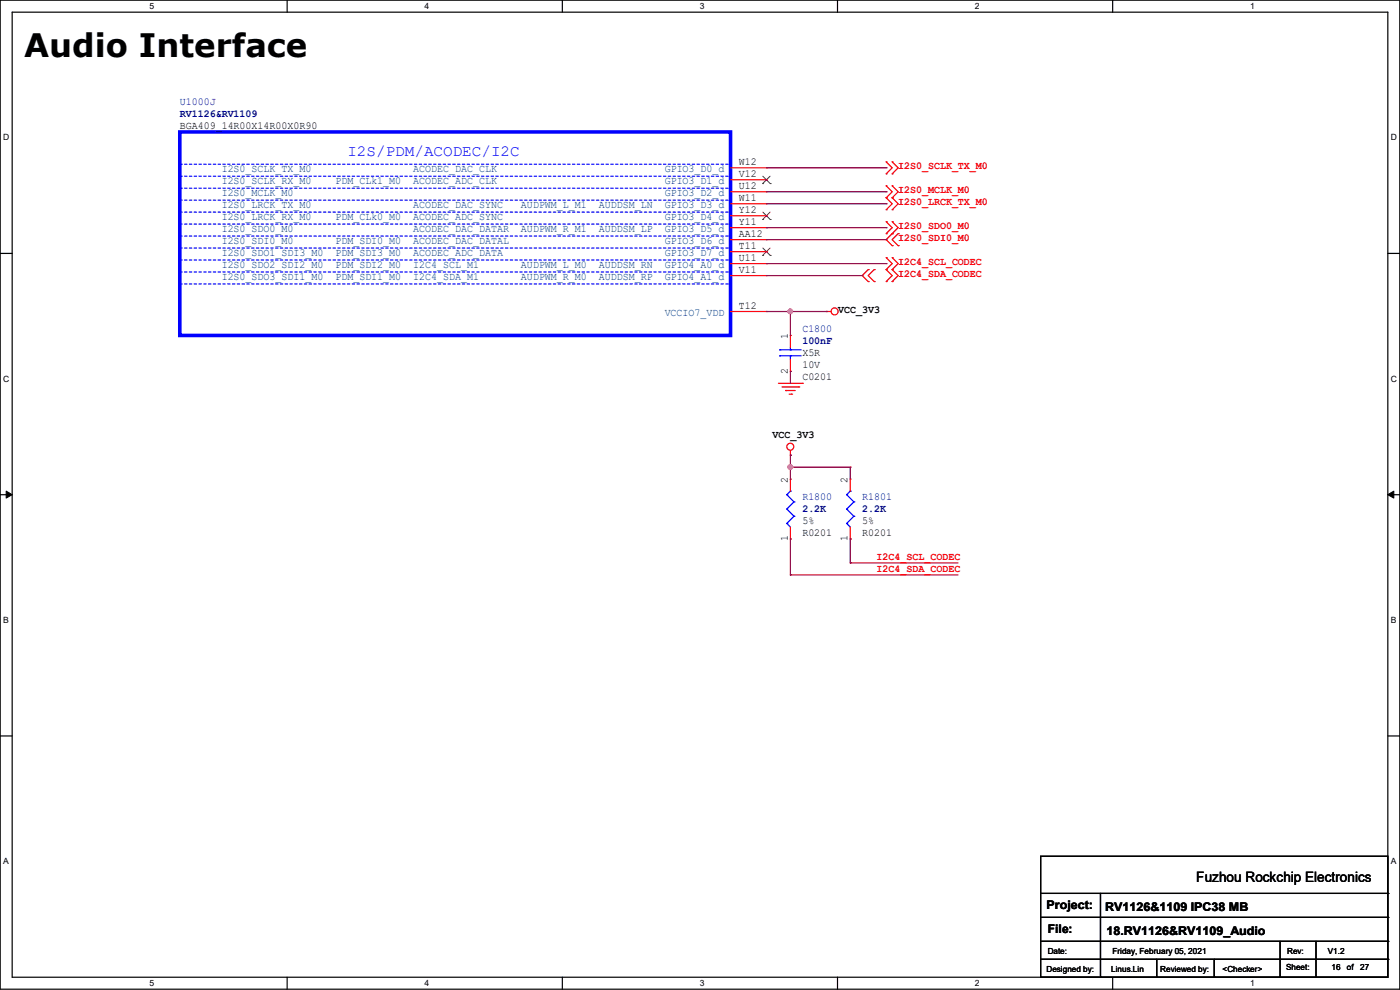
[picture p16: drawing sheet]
<svg xmlns="http://www.w3.org/2000/svg" width="297mm" height="210mm" viewBox="0 0 297 210" stroke-linecap="round" stroke-linejoin="round" font-family="sans-serif">
<defs><g id="words">
<text font-size="6.9" x="5.1" y="12">Audio Interface</text>
<text font-size="3.3" fill="#00f" x="73.7" y="33.1">I2S/PDM/ACODEC/I2C</text>
<text font-size="3" x="253.8" y="187.2">Fuzhou Rockchip Electronics</text>
<g font-size="2.5">
<text x="222" y="192.9">Project:</text>
<text x="222.3" y="198">File:</text>
<text x="234.5" y="193.2">RV1126&amp;1109 IPC38 MB</text>
<text x="234.7" y="198.2">18.RV1126&amp;RV1109_Audio</text>
</g>
<g font-size="2.3" fill="#000080">
<text x="38.1" y="22.2">U1000J</text>
<text x="38.1" y="24.8">RV1126&amp;RV1109</text>
<text x="170.2" y="70.5">C1800</text>
<text x="170.2" y="73">100nF</text>
<text x="170.2" y="106">R1800</text>
<text x="182.9" y="106">R1801</text>
<text x="170.2" y="108.6">2.2K</text>
<text x="182.9" y="108.6">2.2K</text>
</g>
<g font-size="2.3">
<text x="38.1" y="27.3">BGA409_14R00X14R00X0R90</text>
<text x="156.8" y="35.1">W12</text>
<text x="156.8" y="37.6">V12</text>
<text x="156.8" y="40.1">U12</text>
<text x="156.8" y="45.2">Y12</text>
<text x="156.8" y="47.8">Y11</text>
<text x="156.8" y="42.7">W11</text>
<text x="156.8" y="50.3">AA12</text>
<text x="156.8" y="52.8">T11</text>
<text x="156.8" y="55.4">U11</text>
<text x="156.8" y="57.9">V11</text>
<text x="156.8" y="65.5">T12</text>
<text x="167.1" y="71.9" transform="rotate(-90 167.1 71.9)">1</text>
<text x="177.8" y="66.4">VCC_3V3</text>
<text x="170.2" y="75.6">X5R</text>
<text x="167.1" y="79.3" transform="rotate(-90 167.1 79.3)">2</text>
<text x="170.2" y="80.6">C0201</text>
<text x="170.2" y="78.1">10V</text>
<text x="163.9" y="92.8">VCC_3V3</text>
<text x="167.1" y="102.4" transform="rotate(-90 167.1 102.4)">2</text>
<text x="179.8" y="102.4" transform="rotate(-90 179.8 102.4)">2</text>
<text x="170.2" y="113.7">R0201</text>
<text x="170.2" y="111.1">5%</text>
<text x="182.9" y="113.7">R0201</text>
<text x="182.9" y="111.1">5%</text>
<text x="167.1" y="114.9" transform="rotate(-90 167.1 114.9)">1</text>
<text x="179.8" y="114.9" transform="rotate(-90 179.8 114.9)">1</text>
</g>
<g font-size="2.3" fill="#f00">
<text x="190.5" y="35.9">I2S0_SCLK_TX_M0</text>
<text x="190.5" y="41">I2S0_MCLK_M0</text>
<text x="190.5" y="43.6">I2S0_LRCK_TX_M0</text>
<text x="190.5" y="51.2">I2S0_SDI0_M0</text>
<text x="190.5" y="48.6">I2S0_SDO0_M0</text>
<text x="190.5" y="56.3">I2C4_SCL_CODEC</text>
<text x="190.5" y="58.8">I2C4_SDA_CODEC</text>
<text x="186" y="118.7">I2C4_SCL_CODEC</text>
<text x="186" y="121.2">I2C4_SDA_CODEC</text>
</g>
<g font-size="2.3" fill="#004080">
<text x="47" y="36.5">I2S0_SCLK_TX_M0</text>
<text x="47" y="39.1">I2S0_SCLK_RX_M0</text>
<text x="47" y="41.6">I2S0_MCLK_M0</text>
<text x="71.2" y="39.1">PDM_CLk1_M0</text>
<text x="87.7" y="36.5">ACODEC_DAC_CLK</text>
<text x="87.7" y="39.1">ACODEC_ADC_CLK</text>
<text x="141" y="36.5">GPIO3_D0_d</text>
<text x="141" y="39.1">GPIO3_D1_d</text>
<text x="141" y="41.6">GPIO3_D2_d</text>
<text x="47" y="46.7">I2S0_LRCK_RX_M0</text>
<text x="47" y="44.2">I2S0_LRCK_TX_M0</text>
<text x="71.2" y="46.7">PDM_CLk0_M0</text>
<text x="87.7" y="46.7">ACODEC_ADC_SYNC</text>
<text x="87.7" y="44.2">ACODEC_DAC_SYNC</text>
<text x="110.5" y="44.2">AUDPWM_L_M1</text>
<text x="127.1" y="44.2">AUDDSM_LN</text>
<text x="141" y="46.7">GPIO3_D4_d</text>
<text x="141" y="44.2">GPIO3_D3_d</text>
<text x="47" y="49.2">I2S0_SDO0_M0</text>
<text x="47" y="51.8">I2S0_SDI0_M0</text>
<text x="71.2" y="51.8">PDM_SDI0_M0</text>
<text x="87.7" y="49.2">ACODEC_DAC_DATAR</text>
<text x="87.7" y="51.8">ACODEC_DAC_DATAL</text>
<text x="110.5" y="49.2">AUDPWM_R_M1</text>
<text x="127.1" y="49.2">AUDDSM_LP</text>
<text x="141" y="49.2">GPIO3_D5_d</text>
<text x="141" y="51.8">GPIO3_D6_d</text>
<text x="47" y="54.3">I2S0_SDO1_SDI3_M0</text>
<text x="47" y="56.9">I2S0_SDO2_SDI2_M0</text>
<text x="47" y="59.4">I2S0_SDO3_SDI1_M0</text>
<text x="71.2" y="54.3">PDM_SDI3_M0</text>
<text x="71.2" y="56.9">PDM_SDI2_M0</text>
<text x="71.2" y="59.4">PDM_SDI1_M0</text>
<text x="87.7" y="54.3">ACODEC_ADC_DATA</text>
<text x="87.7" y="56.9">I2C4_SCL_M1</text>
<text x="87.7" y="59.4">I2C4_SDA_M1</text>
<text x="110.5" y="56.9">AUDPWM_L_M0</text>
<text x="110.5" y="59.4">AUDPWM_R_M0</text>
<text x="127.1" y="56.9">AUDDSM_RN</text>
<text x="127.1" y="59.4">AUDDSM_RP</text>
<text x="141" y="54.3">GPIO3_D7_d</text>
<text x="141" y="56.9">GPIO4_A0_d</text>
<text x="141" y="59.4">GPIO4_A1_d</text>
<text x="141" y="67">VCCIO7_VDD</text>
</g>
<g font-size="1.8">
<text x="31.7" y="1.9">5</text>
<text x="90.1" y="1.9">4</text>
<text x="148.5" y="1.9">3</text>
<text x="206.8" y="1.9">2</text>
<text x="265.2" y="1.9">1</text>
<text x=".7" y="29.8">D</text>
<text x="295.1" y="29.8">D</text>
<text x=".7" y="80.9">C</text>
<text x="295.1" y="80.9">C</text>
<text x=".7" y="132.1">B</text>
<text x="295.1" y="132.1">B</text>
<text x=".7" y="183.3">A</text>
<text x="295.1" y="183.3">A</text>
<text x="222.3" y="202.3">Date:</text>
<text x="236" y="202.3">Friday, February 05, 2021</text>
<text x="273.1" y="202.3">Rev:</text>
<text x="281.7" y="202.3">V1.2</text>
<text x="31.7" y="209.2">5</text>
<text x="90.1" y="209.2">4</text>
<text x="148.5" y="209.2">3</text>
<text x="206.8" y="209.2">2</text>
<text x="222" y="206.1">Designed by:</text>
<text x="235.7" y="206.1">Linus.Lin</text>
<text x="246.2" y="206.1">Reviewed by:</text>
<text x="259.4" y="206.1">&lt;Checker&gt;</text>
<text x="265.2" y="209.2">1</text>
<text x="272.8" y="205.9">Sheet:</text>
<text x="282.5" y="205.9">16</text>
<text x="285.7" y="205.9">of</text>
<text x="288.6" y="205.9">27</text>
</g>
</g></defs>
<path d="M0 0h297v209.8h-297zM2.6 2.6h291.8v204.7h-291.8z" fill="none" stroke="#000" stroke-width=".25"/>
<g fill="#fff">
<path d="M31.7 .3h1v2h-1z"/>
<path d="M31.7 207.6h1v1.9h-1z"/>
</g>
<path d="M60.9 0v2.6M60.9 207.3v2.5" fill="none" stroke="#000" stroke-width=".25"/>
<g fill="#fff">
<path d="M90.1 .3h1v2h-1z"/>
<path d="M90.1 207.6h1v1.9h-1z"/>
</g>
<path d="M119.3 0v2.6M119.3 207.3v2.5" fill="none" stroke="#000" stroke-width=".25"/>
<g fill="#fff">
<path d="M148.5 .3h.9v2h-.9z"/>
<path d="M148.5 207.6h.9v1.9h-.9z"/>
</g>
<path d="M177.7 0v2.6M177.7 207.3v2.5" fill="none" stroke="#000" stroke-width=".25"/>
<g fill="#fff">
<path d="M206.8 .3h1v2h-1z"/>
<path d="M206.8 207.6h1v1.9h-1z"/>
</g>
<path d="M236.1 0v2.6M236.1 207.3v2.5" fill="none" stroke="#000" stroke-width=".25"/>
<g fill="#fff">
<path d="M265.2 .3h1v2h-1z"/>
<path d="M265.2 207.6h1v1.9h-1z"/>
<path d="M.7 28.2h1.2v1.9h-1.2z"/>
<path d="M295.1 28.2h1.2v1.9h-1.2z"/>
<path d="M.7 79.3h1.2v2h-1.2z"/>
<path d="M295.1 79.3h1.2v2h-1.2z"/>
</g>
<path d="M0 53.8h2.6M294.4 53.8h2.6" fill="none" stroke="#000" stroke-width=".25"/>
<g fill="#fff">
<path d="M.7 130.5h1.2v2h-1.2z"/>
<path d="M295.1 130.5h1.1v2h-1.1z"/>
</g>
<path d="M0 104.9h2.6M294.4 104.9h2.6" fill="none" stroke="#000" stroke-width=".25"/>
<path d="M1.3 104.2l1.3 .7-1.3 .8zM294.4 104.9l1.3-.7v1.5z" fill="#000" stroke="#000" stroke-width=".21"/>
<g fill="#fff">
<path d="M.7 181.7h1.2v2h-1.2z"/>
<path d="M295.1 181.7h1.1v2h-1.1z"/>
</g>
<g fill="none" stroke="#000" stroke-width=".25">
<path d="M0 156.1h2.6M294.4 156.1h2.6M220.8 181.7h73.6v25.6h-73.6zM220.8 189.5h73.6M220.8 194.6h73.6M220.8 199.7h73.6M233.5 189.5v17.8M271.6 199.7v7.6M279.2 199.7v7.6M294.4 189.5h.1M294.4 194.6h.1M294.4 199.7h.1"/>
<path d="M220.8 203.5h73.6M233.5 207.3h.1M245.4 207.3h.1M245.4 203.5v3.8M257.6 207.3h.1M257.6 203.5v3.8M271.6 207.3h.1M279.2 207.3h.1M294.4 203.5h.1"/>
</g>
<g fill="none" stroke="#f00" stroke-width=".25">
<path d="M155 35.6h7.6M155 38.1h7.6M162.6 35.6h.1M162.6 38.1h.1M188 36.9h.1M188 34.3h.1M188 39.4h.1M188 34.3l1.3 1.3-1.3 1.3M188 39.4l1.3 1.3-1.3 1.3M189.3 36.9h.1M189.3 34.3h.1M189.3 39.4h.1"/>
<path d="M189.3 34.3l1.2 1.3-1.2 1.3M189.3 39.4l1.2 1.3-1.2 1.3M155 40.7h7.6M155 45.8h7.6M155 48.3h7.6M155 50.8h7.6M155 53.4h7.6M155 55.9h7.6M155 58.5h7.6M155 43.2h7.6M162.6 40.7h.1M162.6 45.8h.1"/>
<path d="M162.6 48.3h.1M162.6 50.8h.1M162.6 53.4h.1M162.6 55.9h.1M162.6 58.5h.1M162.6 43.2h.1M184.2 57.2h.1M184.2 59.7h.1M184.2 57.2l-1.3 1.3 1.3 1.2M185.5 59.7h.1M185.5 57.2h.1M185.5 57.2l-1.3 1.3 1.3 1.2"/>
<path d="M188 42h.1M188 44.5h.1M188 49.6h.1M188 47h.1M188 57.2h.1M188 54.7h.1M188 59.7h.1M188 42l1.3 1.2-1.3 1.3M188 47l1.3 1.3-1.3 1.3M188 54.7l1.3 1.2-1.3 1.3M188 57.2l1.3 1.3-1.3 1.2M189.3 49.6h.1"/>
<path d="M189.3 52.1h.1M189.3 42h.1M189.3 44.5h.1M189.3 47h.1M189.3 57.2h.1M189.3 54.7h.1M189.3 59.7h.1M189.3 47l1.2 1.3-2.5 2.5 1.3 1.3M189.3 42l1.2 1.2-1.2 1.3M189.3 54.7l1.2 1.2-1.2 1.3M189.3 57.2l1.2 1.3-1.2 1.2M190.5 52.1h.1"/>
<path d="M190.5 49.6h.1M190.5 49.6l-1.2 1.2 1.2 1.3M155 66.1h7.6M162.6 66.1h.1M167.7 71.2h.1M167.7 78.8h.1M167.7 71.2v2.5M167.7 76.2v2.6M175.3 66.1h.1M175.3 66.1h1M165.1 81.3h5.1M165.9 82.1h3.6"/>
<path d="M166.7 82.8h.1M166.7 82.8h2M167.4 83.6h.5M167.7 96.6h.1M167.7 95.5v1.1M167.9 83.6h.1M169.5 82.1h.1M170.2 81.3h.1M167.7 114.3h.1M167.7 101.6h.1M167.7 101.6v2.6M167.7 111.8v2.5"/>
<path d="M180.4 114.3h.1M180.4 101.6h.1M180.4 101.6v2.6M180.4 111.8v2.5"/>
<circle cx="177.1" cy="66.1" r=".74"/>
<circle cx="167.7" cy="94.8" r=".74"/>
</g>
<g fill="none" stroke="#00f" stroke-width=".25">
<path d="M165.4 75.5h.1M165.4 74.2h.1M165.4 75.5h4.6M165.4 74.2h4.6M167.7 74.2h.1M167.7 75.5h.1M167.7 73.7v.5M167.7 75.5v.7M166.9 111h.1M166.9 108h.1M166.9 104.9h.1M166.9 111l.8 .8"/>
<path d="M166.9 108l1.5 1.5M166.9 104.9l1.5 1.6M167.7 104.2h.1M167.7 104.2l-.8 .7M168.4 109.5h.1M168.4 106.5h.1M168.4 109.5l-1.5 1.5M168.4 106.5l-1.5 1.5M179.6 111h.1M179.6 108h.1M179.6 104.9h.1M179.6 111l.8 .8"/>
<path d="M179.6 108l1.5 1.5M179.6 104.9l1.5 1.6M180.4 104.2h.1M180.4 104.2l-.8 .7M181.1 109.5h.1M181.1 106.5h.1M181.1 109.5l-1.5 1.5M181.1 106.5l-1.5 1.5"/>
</g>
<path d="M38.1 28h116.9v43.2h-116.9z" fill="none" stroke="#00f" stroke-width=".76"/>
<g fill="none" stroke="#00f" stroke-width=".25" stroke-dasharray=".5">
<path d="M38.1 34.8h116.9M38.1 37.4h116.9M38.1 39.9h116.9M155 34.8h.1M155 37.4h.1M155 39.9h.1M38.1 42.5h116.9M38.1 45h116.9M38.1 47.5h116.9M38.1 50.1h116.9M38.1 52.6h116.9M38.1 55.2h116.9"/>
<path d="M38.1 57.7h116.9M155 42.5h.1M155 45h.1M155 47.5h.1M155 50.1h.1M155 52.6h.1M155 55.2h.1M155 57.7h.1M38.1 60.2h116.9M155 60.2h.1"/>
</g>
<path d="M161.8 38.9h.1M161.8 37.4l1.6 1.5M163.4 37.4l-1.6 1.5M163.4 38.9h.1M161.8 46.6h.1M161.8 54.2h.1M161.8 45l1.6 1.6M161.8 52.6l1.6 1.6M163.4 45l-1.6 1.6M163.4 52.6l-1.6 1.6M163.4 46.6h.1M163.4 54.2h.1" fill="none" stroke="#804000" stroke-width=".21"/>
<g fill="none" stroke="#800040" stroke-width=".25">
<path d="M162.6 35.6h25.4M188 35.6h.1M162.6 58.5h20.3M162.6 55.9h25.4M162.6 40.7h25.4M162.6 50.8h25.4M162.6 43.2h25.4M162.6 48.3h25.4M182.9 58.5h.1M188 55.9h.1M188 40.7h.1M188 50.8h.1"/>
<path d="M188 43.2h.1M188 48.3h.1M162.6 66.1h12.7M167.7 66.1h.1M167.7 78.8h.1M167.7 66.1v5.1M167.7 78.8v2.5M175.3 66.1h.1M167.7 96.6h.1M167.7 99.1h.1M167.7 96.6v5M167.7 99.1h12.7"/>
<path d="M180.4 99.1h.1M180.4 99.1v2.5M167.7 114.3h.1M167.7 114.3v7.7M180.4 119.4h.1M180.4 114.3h.1M180.4 119.4h22.8M180.4 114.3v5.1M167.7 122h.1M167.7 122h35.5"/>
</g>
<g fill="#f0f" stroke="#f0f" stroke-width=".25">
<circle cx="167.7" cy="66.1" r=".49"/>
<circle cx="167.7" cy="99.1" r=".49"/>
</g>
<use href="#words"/>
</svg>
